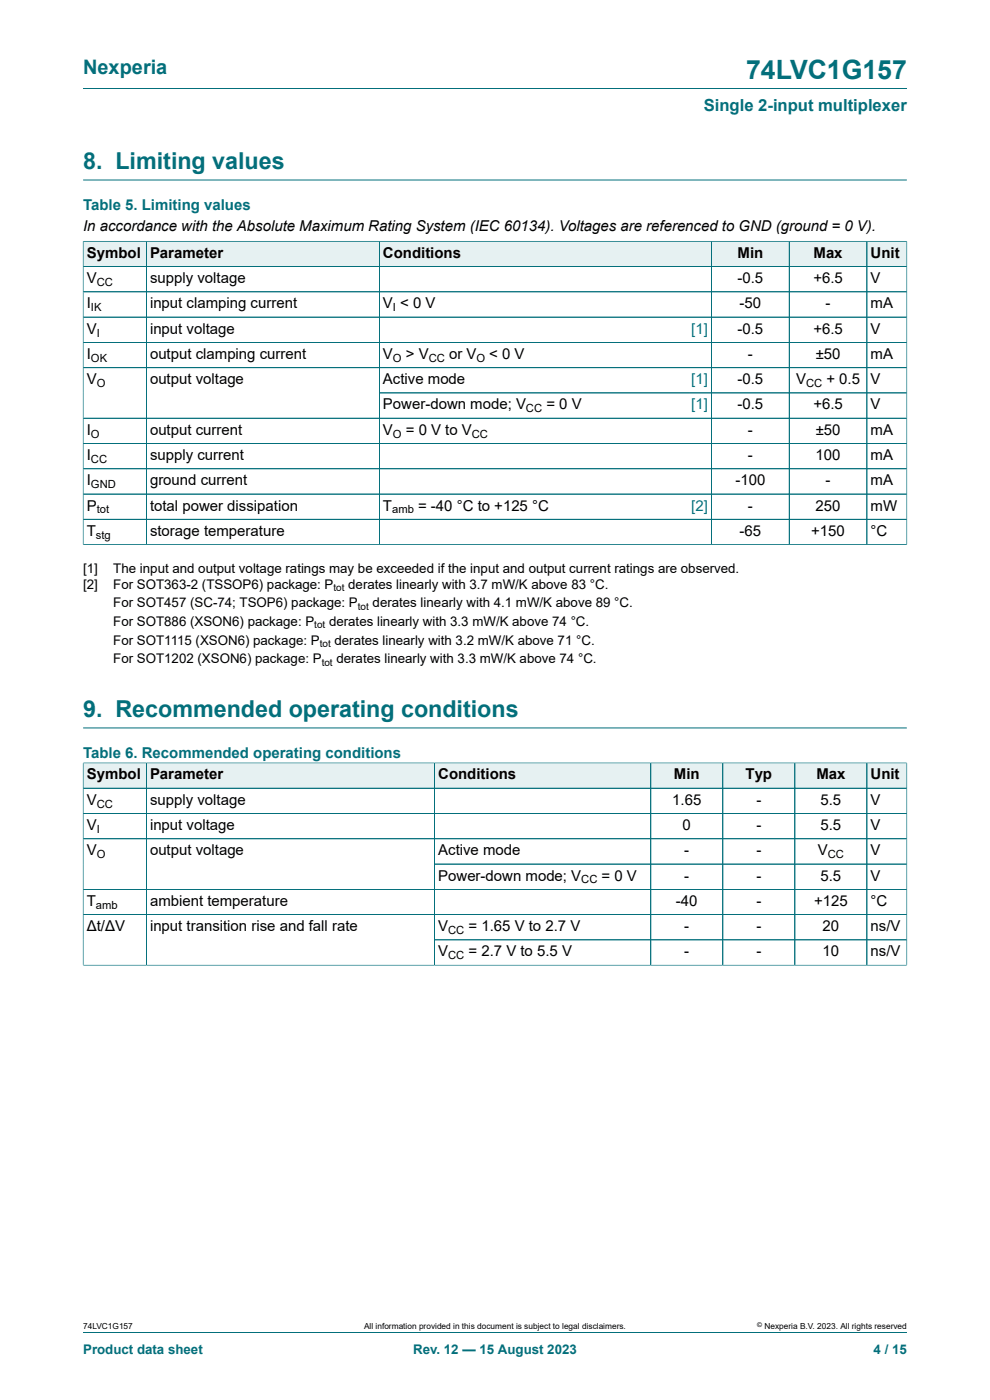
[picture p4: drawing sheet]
<svg xmlns="http://www.w3.org/2000/svg" width="210mm" height="297mm" viewBox="0 0 210 297" stroke-linecap="round" stroke-linejoin="round" font-family="sans-serif">
<defs><g id="words">
<text font-size="5.6" fill="#036f7b" x="158.3" y="16.8">74LVC1G157</text>
<g font-size="4.9" fill="#036f7b">
<text x="17.6" y="35.9">8. Limiting values</text>
<text x="17.6" y="152.1">9. Recommended operating conditions</text>
</g>
<text font-size="4.2" fill="#036f7b" x="17.6" y="15.6">Nexperia</text>
<text font-size="3.5" fill="#036f7b" x="149.3" y="23.7">Single 2-input multiplexer</text>
<g font-size="3.2" fill="#036f7b">
<text x="17.6" y="44.5">Table 5. Limiting values</text>
<text x="17.6" y="160.8">Table 6. Recommended operating conditions</text>
</g>
<g font-size="3.2">
<text x="17.6" y="49.1">In accordance with the Absolute Maximum Rating System (IEC 60134). Voltages are referenced to GND (ground = 0 V).</text>
<text x="18.4" y="54.7">Symbol</text>
<text x="31.8" y="54.7">Parameter</text>
<text x="81.2" y="54.7">Conditions</text>
<text x="156.5" y="54.7">Min</text>
<text x="172.6" y="54.7">Max</text>
<text x="184.7" y="54.7">Unit</text>
<text x="18.4" y="60.1">V</text>
<text x="18.4" y="65.4">I</text>
<text x="31.8" y="60.1">supply voltage</text>
<text x="31.8" y="65.4">input clamping current</text>
<text x="81.2" y="65.4">V &lt; 0 V</text>
<text x="156.4" y="60.1">-0.5</text>
<text x="156.9" y="65.4">-50</text>
<text x="172.5" y="60.1">+6.5</text>
<text x="175.1" y="65.4">-</text>
<text x="184.7" y="60.1">V</text>
<text x="184.7" y="65.4">mA</text>
<text x="18.4" y="70.8">V</text>
<text x="31.8" y="70.8">input voltage</text>
<text x="156.4" y="70.8">-0.5</text>
<text x="172.5" y="70.8">+6.5</text>
<text x="184.7" y="70.8">V</text>
<text x="18.4" y="76.1">I</text>
<text x="31.8" y="76.1">output clamping current</text>
<text x="81.2" y="76.1">V</text>
<text x="86.1" y="76.1">&gt; V</text>
<text x="95.2" y="76.1">or V</text>
<text x="103.8" y="76.1">&lt; 0 V</text>
<text x="158.7" y="76.1">-</text>
<text x="173" y="76.1">±50</text>
<text x="184.7" y="76.1">mA</text>
<text x="18.4" y="81.5">V</text>
<text x="31.8" y="81.5">output voltage</text>
<text x="81.2" y="81.5">Active mode</text>
<text x="156.4" y="81.5">-0.5</text>
<text x="168.9" y="81.5">V</text>
<text x="175.3" y="81.5">+ 0.5</text>
<text x="184.7" y="81.5">V</text>
<text x="81.2" y="86.9">Power-down mode; V</text>
<text x="115.9" y="86.9">= 0 V</text>
<text x="156.4" y="86.9">-0.5</text>
<text x="172.5" y="86.9">+6.5</text>
<text x="184.7" y="86.9">V</text>
<text x="18.4" y="92.2">I</text>
<text x="31.8" y="92.2">output current</text>
<text x="81.2" y="92.2">V</text>
<text x="86.1" y="92.2">= 0 V to V</text>
<text x="158.7" y="92.2">-</text>
<text x="173" y="92.2">±50</text>
<text x="184.7" y="92.2">mA</text>
<text x="18.4" y="97.6">I</text>
<text x="31.8" y="97.6">supply current</text>
<text x="158.7" y="97.6">-</text>
<text x="173" y="97.6">100</text>
<text x="184.7" y="97.6">mA</text>
<text x="18.4" y="103">I</text>
<text x="31.8" y="103">ground current</text>
<text x="156" y="103">-100</text>
<text x="175.1" y="103">-</text>
<text x="184.7" y="103">mA</text>
<text x="18.4" y="108.3">P</text>
<text x="18.4" y="113.7">T</text>
<text x="31.8" y="108.3">total power dissipation</text>
<text x="31.8" y="113.7">storage temperature</text>
<text x="81.2" y="108.3">T</text>
<text x="88.7" y="108.3">= -40 °C to +125 °C</text>
<text x="156.9" y="113.7">-65</text>
<text x="158.7" y="108.3">-</text>
<text x="172.1" y="113.7">+150</text>
<text x="173" y="108.3">250</text>
<text x="184.7" y="108.3">mW</text>
<text x="184.7" y="113.7">°C</text>
<text x="18.4" y="165.4">Symbol</text>
<text x="31.8" y="165.4">Parameter</text>
<text x="93" y="165.4">Conditions</text>
<text x="142.9" y="165.4">Min</text>
<text x="158.1" y="165.4">Typ</text>
<text x="173.2" y="165.4">Max</text>
<text x="184.7" y="165.4">Unit</text>
<text x="18.4" y="170.7">V</text>
<text x="31.8" y="170.7">supply voltage</text>
<text x="142.6" y="170.7">1.65</text>
<text x="160.4" y="170.7">-</text>
<text x="174" y="170.7">5.5</text>
<text x="184.7" y="170.7">V</text>
<text x="18.4" y="176.1">V</text>
<text x="31.8" y="176.1">input voltage</text>
<text x="144.8" y="176.1">0</text>
<text x="160.4" y="176.1">-</text>
<text x="174" y="176.1">5.5</text>
<text x="184.7" y="176.1">V</text>
<text x="18.4" y="181.4">V</text>
<text x="31.8" y="181.4">output voltage</text>
<text x="93" y="181.4">Active mode</text>
<text x="145.2" y="181.4">-</text>
<text x="160.4" y="181.4">-</text>
<text x="173.5" y="181.4">V</text>
<text x="184.7" y="181.4">V</text>
<text x="93" y="186.8">Power-down mode; V</text>
<text x="127.6" y="186.8">= 0 V</text>
<text x="145.2" y="186.8">-</text>
<text x="160.4" y="186.8">-</text>
<text x="174" y="186.8">5.5</text>
<text x="184.7" y="186.8">V</text>
<text x="18.4" y="192.2">T</text>
<text x="18.4" y="197.5">Δt/ΔV</text>
<text x="31.8" y="192.2">ambient temperature</text>
<text x="31.8" y="197.5">input transition rise and fall rate</text>
<text x="93" y="197.5">V</text>
<text x="99.4" y="197.5">= 1.65 V to 2.7 V</text>
<text x="143.4" y="192.2">-40</text>
<text x="145.2" y="197.5">-</text>
<text x="160.4" y="192.2">-</text>
<text x="160.4" y="197.5">-</text>
<text x="172.7" y="192.2">+125</text>
<text x="174.5" y="197.5">20</text>
<text x="184.7" y="192.2">°C</text>
<text x="184.7" y="197.5">ns/V</text>
<text x="93" y="202.9">V</text>
<text x="99.4" y="202.9">= 2.7 V to 5.5 V</text>
<text x="145.2" y="202.9">-</text>
<text x="160.4" y="202.9">-</text>
<text x="174.5" y="202.9">10</text>
<text x="184.7" y="202.9">ns/V</text>
</g>
<g font-size="3.2" fill="#00f">
<text x="146.6" y="70.8">[1]</text>
<text x="146.6" y="81.5">[1]</text>
<text x="146.6" y="86.9">[1]</text>
<text x="146.6" y="108.3">[2]</text>
</g>
<g font-size="2.8">
<text x="17.6" y="121.5">[1]</text>
<text x="17.6" y="124.9">[2]</text>
<text x="24" y="121.5">The input and output voltage ratings may be exceeded if the input and output current ratings are observed.</text>
<text x="24" y="124.9">For SOT363-2 (TSSOP6) package: P</text>
<text x="73.9" y="124.9">derates linearly with 3.7 mW/K above 83 °C.</text>
<text x="24" y="128.8">For SOT457 (SC-74; TSOP6) package: P</text>
<text x="79" y="128.8">derates linearly with 4.1 mW/K above 89 °C.</text>
<text x="24" y="132.8">For SOT886 (XSON6) package: P</text>
<text x="24" y="136.7">For SOT1115 (XSON6) package: P</text>
<text x="69.8" y="132.8">derates linearly with 3.3 mW/K above 74 °C.</text>
<text x="70.9" y="136.7">derates linearly with 3.2 mW/K above 71 °C.</text>
<text x="24" y="140.7">For SOT1202 (XSON6) package: P</text>
<text x="71.4" y="140.7">derates linearly with 3.3 mW/K above 74 °C.</text>
</g>
<g font-size="2.8" fill="#036f7b">
<text x="17.6" y="287.2">Product data sheet</text>
<text x="87.6" y="287.2">Rev. 12 — 15 August 2023</text>
<text x="185.3" y="287.2">4 / 15</text>
</g>
<g font-size="2.4">
<text x="20.5" y="60.7">CC</text>
<text x="19.3" y="66">IK</text>
<text x="20.5" y="71.4">I</text>
<text x="83.4" y="66">I</text>
<text x="19.3" y="76.8">OK</text>
<text x="83.4" y="76.8">O</text>
<text x="90.9" y="76.8">CC</text>
<text x="101.1" y="76.8">O</text>
<text x="20.5" y="82.1">O</text>
<text x="171" y="82.1">CC</text>
<text x="111.6" y="87.5">CC</text>
<text x="19.3" y="92.8">O</text>
<text x="83.4" y="92.8">O</text>
<text x="100.1" y="92.8">CC</text>
<text x="19.3" y="98.2">CC</text>
<text x="19.3" y="103.6">GND</text>
<text x="20.5" y="108.9">tot</text>
<text x="83.2" y="108.9">amb</text>
<text x="20.4" y="114.3">stg</text>
<text x="20.5" y="171.3">CC</text>
<text x="20.5" y="176.7">I</text>
<text x="20.5" y="182.1">O</text>
<text x="175.6" y="182.1">CC</text>
<text x="123.3" y="187.4">CC</text>
<text x="20.4" y="192.8">amb</text>
<text x="95.1" y="198.1">CC</text>
<text x="95.1" y="203.5">CC</text>
</g>
<g font-size="2.1">
<text x="70.7" y="125.4">tot</text>
<text x="75.9" y="129.4">tot</text>
<text x="66.7" y="133.3">tot</text>
<text x="67.8" y="137.3">tot</text>
<text x="68.2" y="141.2">tot</text>
</g>
<g font-size="1.8">
<text x="17.6" y="282">74LVC1G157</text>
<text x="77.2" y="282">All information provided in this document is subject to legal disclaimers.</text>
<text x="162.2" y="282">Nexperia B.V. 2023. All rights reserved</text>
</g>
<text font-size="1.4" x="160.6" y="281.6">©</text>
</g></defs>
<path d="M17.6 18.8h174.8M17.6 38.2h174.8" fill="none" stroke="#036f7b" stroke-width=".21"/>
<path d="M17.7 51.3h13.3v5.2h-13.3z" fill="#e6f1f2"/>
<path d="M17.6 51.1v5.5h13.4v-5.4h-13.4" fill="none" stroke="#036f7b" stroke-width=".21"/>
<path d="M31.1 51.3h49.3v5.2h-49.3z" fill="#e6f1f2"/>
<path d="M31 51.2h49.5v5.4h-49.5z" fill="none" stroke="#036f7b" stroke-width=".21"/>
<path d="M80.5 51.3h65.9v5.2h-65.9z" fill="#e6f1f2"/>
<path d="M146.4 51.2h-65.9v5.4h65.9" fill="none" stroke="#036f7b" stroke-width=".21"/>
<path d="M146.4 51.3h4.5v5.2h-4.5z" fill="#e6f1f2"/>
<path d="M146.4 51.2h4.5v5.4h-4.5" fill="none" stroke="#036f7b" stroke-width=".21"/>
<path d="M151 51.3h16.3v5.2h-16.3z" fill="#e6f1f2"/>
<path d="M150.9 51.2h16.5v5.4h-16.5z" fill="none" stroke="#036f7b" stroke-width=".21"/>
<path d="M167.5 51.3h16.3v5.2h-16.3z" fill="#e6f1f2"/>
<path d="M167.4 51.2h16.5v5.4h-16.5z" fill="none" stroke="#036f7b" stroke-width=".21"/>
<path d="M184 51.3h8.3v5.2h-8.3z" fill="#e6f1f2"/>
<g fill="none" stroke="#036f7b" stroke-width=".21">
<path d="M17.6 56.6h174.8M17.6 51.3v64.3M17.7 51.2h174.7M31 51.3v64.2M80.5 51.3v64.2M150.9 51.3v64.2M167.4 51.3v64.2M183.9 51.2v64.3M192.4 51.1v64.5M17.6 61.9h174.8M17.6 67.3h174.8M17.6 72.6h174.8"/>
<path d="M17.6 78h174.8M17.6 88.7h174.8M17.6 94.1h174.8M17.6 99.4h174.8M80.5 83.4h111.9M17.6 115.5h174.8M17.6 104.8h174.8M192.4 110.2h-174.8M17.6 154.4h174.8"/>
</g>
<path d="M17.7 161.9h13.3v5.2h-13.3z" fill="#e6f1f2"/>
<path d="M17.6 161.8v5.4h13.4v-5.3h-13.4" fill="none" stroke="#036f7b" stroke-width=".21"/>
<path d="M31.1 161.9h61v5.2h-61z" fill="#e6f1f2"/>
<path d="M31 161.9h61.2v5.3h-61.2z" fill="none" stroke="#036f7b" stroke-width=".21"/>
<path d="M92.3 161.9h45.7v5.2h-45.7z" fill="#e6f1f2"/>
<path d="M92.2 161.9h45.8v5.3h-45.8z" fill="none" stroke="#036f7b" stroke-width=".21"/>
<path d="M138.1 161.9h15.2v5.2h-15.2z" fill="#e6f1f2"/>
<path d="M138 161.9h15.3v5.3h-15.3z" fill="none" stroke="#036f7b" stroke-width=".21"/>
<path d="M153.4 161.9h15.1v5.2h-15.1z" fill="#e6f1f2"/>
<path d="M153.3 161.9h15.3v5.3h-15.3z" fill="none" stroke="#036f7b" stroke-width=".21"/>
<path d="M168.7 161.9h15.1v5.2h-15.1z" fill="#e6f1f2"/>
<path d="M168.6 161.9h15.3v5.3h-15.3z" fill="none" stroke="#036f7b" stroke-width=".21"/>
<path d="M184 161.9h8.3v5.2h-8.3z" fill="#e6f1f2"/>
<g fill="none" stroke="#036f7b" stroke-width=".21">
<path d="M17.6 167.2h174.8M17.6 161.9v42.9M17.7 161.9h174.7M31 161.9v42.9M92.2 161.9v42.9M138 161.9v42.9M153.3 161.9v42.9M168.6 161.9v42.9M183.9 161.9v42.9M192.4 161.8v43M192.4 172.6h-174.8M192.4 177.9h-174.8"/>
<path d="M17.6 194h174.8M92.2 183.3h100.2M192.4 188.7h-174.8M192.4 199.4h-100.2M192.4 204.8h-174.8M17.6 282.6h174.8"/>
</g>
<use href="#words"/>
</svg>
